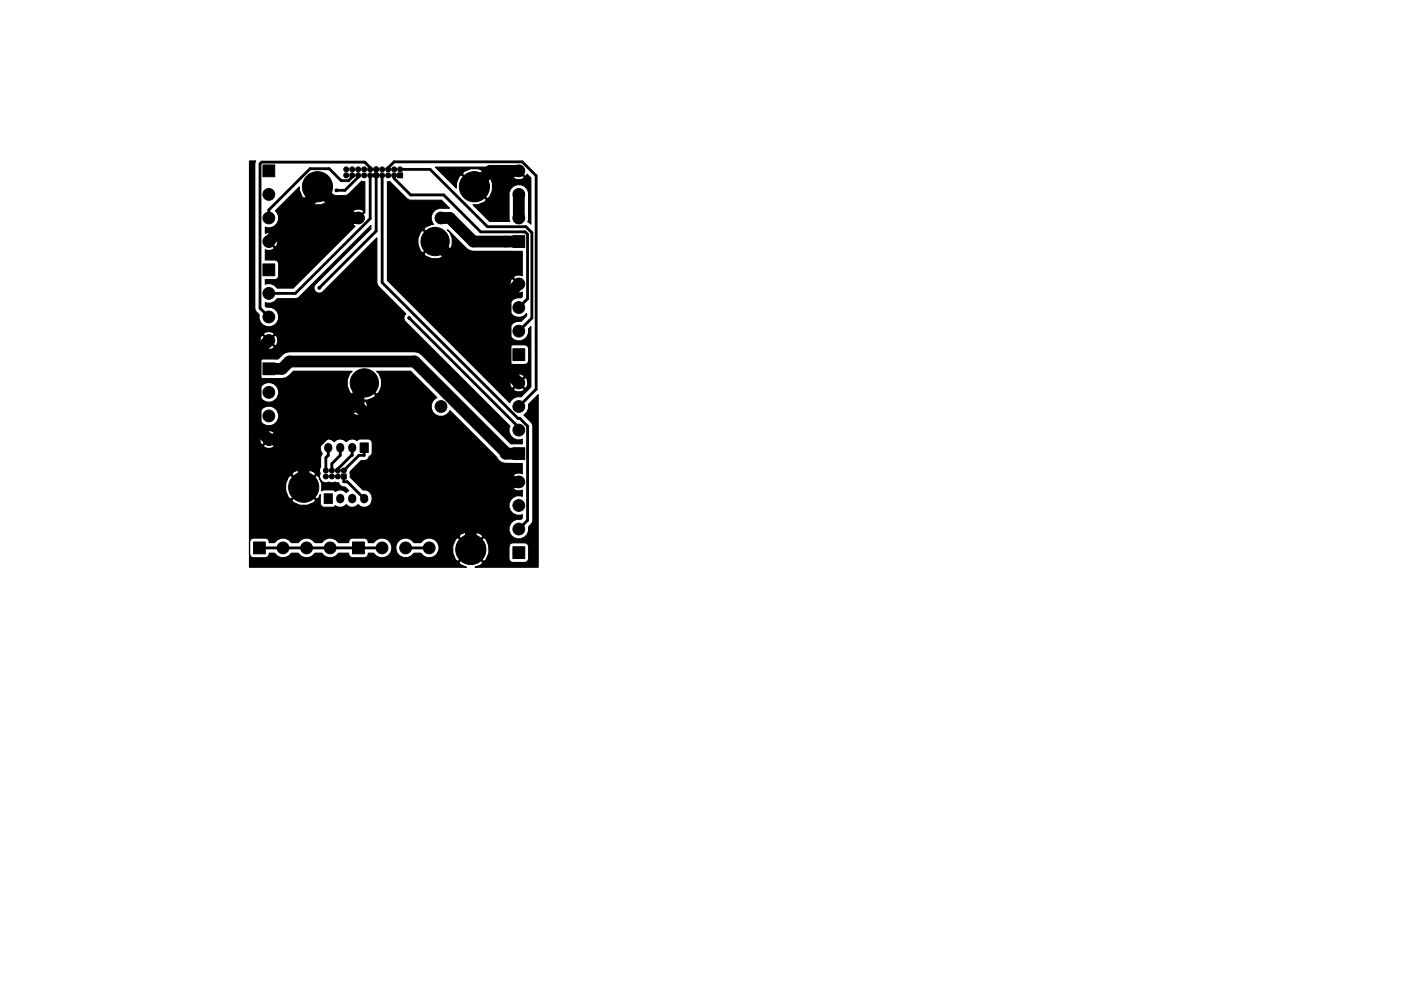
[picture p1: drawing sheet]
<svg xmlns="http://www.w3.org/2000/svg" width="297mm" height="210mm" viewBox="0 0 297 210" stroke-linecap="round" stroke-linejoin="round" font-family="sans-serif">
<g fill="#000" stroke="#000" stroke-width=".21">
<path d="M55.7 35h2.6v2.5h-2.6zM84.3 36.7h1.1v1h-1.1zM55.7 56h2.6v2.5h-2.6zM108.8 50h2.4v2.5h-2.4zM55.7 77h2.6v2.5h-2.6zM108.8 74h2.4v2.5h-2.4zM76.4 94h1.7v2h-1.7zM108.8 95h2.4v2.5h-2.4zM53.7 115h2.6v2.5h-2.6zM68.7 104.8h1.8v2h-1.8zM72.4 100.6h1v1h-1zM74.7 115h2.6v2.5h-2.6z"/>
<path d="M108.8 116h2.4v2.5h-2.4z"/>
<circle cx="67.3" cy="39.6" r="3.2"/>
<circle cx="73.4" cy="37.2" r=".52"/>
<circle cx="73.4" cy="35.9" r=".52"/>
<circle cx="74.7" cy="37.2" r=".52"/>
<circle cx="74.7" cy="35.9" r=".52"/>
<circle cx="75.9" cy="35.9" r=".52"/>
<circle cx="75.9" cy="37.2" r=".52"/>
<circle cx="77.2" cy="35.9" r=".52"/>
<circle cx="77.2" cy="37.2" r=".52"/>
<circle cx="78.5" cy="35.9" r=".52"/>
<circle cx="78.5" cy="37.2" r=".52"/>
<circle cx="79.8" cy="37.2" r=".52"/>
<circle cx="79.8" cy="35.9" r=".52"/>
<circle cx="81" cy="37.2" r=".52"/>
<circle cx="81" cy="35.9" r=".52"/>
<circle cx="82.3" cy="37.2" r=".52"/>
<circle cx="82.3" cy="35.9" r=".52"/>
<circle cx="83.6" cy="37.2" r=".52"/>
<circle cx="83.6" cy="35.9" r=".52"/>
<circle cx="84.8" cy="35.9" r=".52"/>
<circle cx="100.6" cy="39.6" r="3.2"/>
<circle cx="110" cy="36.2" r="1.25"/>
<circle cx="57" cy="41.2" r="1.25"/>
<circle cx="57" cy="46.2" r="1.25"/>
<circle cx="57" cy="51.2" r="1.25"/>
<circle cx="71.3" cy="40.4" r=".3"/>
<circle cx="76" cy="46.2" r="1.25"/>
<circle cx="92.2" cy="51.2" r="3"/>
<circle cx="93.5" cy="46.2" r="1.25"/>
<circle cx="110" cy="41.2" r="1.25"/>
<circle cx="110" cy="46.2" r="1.25"/>
<circle cx="57" cy="62.2" r="1.25"/>
<circle cx="57" cy="72.2" r="1.25"/>
<circle cx="57" cy="67.2" r="1.25"/>
<circle cx="67.7" cy="61.1" r=".3"/>
<circle cx="86.8" cy="67.5" r=".3"/>
<circle cx="110" cy="60.2" r="1.25"/>
<circle cx="110" cy="70.2" r="1.25"/>
<circle cx="110" cy="65.2" r="1.25"/>
<circle cx="57" cy="88.2" r="1.25"/>
<circle cx="57" cy="83.2" r="1.25"/>
<circle cx="57" cy="93.2" r="1.25"/>
<circle cx="69.1" cy="99.8" r=".52"/>
<circle cx="70.4" cy="99.8" r=".52"/>
<circle cx="71.6" cy="99.8" r=".52"/>
<circle cx="72.9" cy="99.8" r=".52"/>
<circle cx="76" cy="86.2" r="1.25"/>
<circle cx="77.2" cy="81.2" r="3"/>
<circle cx="93.5" cy="86.2" r="1.25"/>
<circle cx="110" cy="81.2" r="1.25"/>
<circle cx="110" cy="86.2" r="1.25"/>
<circle cx="110" cy="91.2" r="1.25"/>
<circle cx="60" cy="116.2" r="1.25"/>
<circle cx="64.4" cy="103.4" r="3.2"/>
<circle cx="65" cy="116.2" r="1.25"/>
<circle cx="69.1" cy="101.1" r=".52"/>
<circle cx="70" cy="116.2" r="1.25"/>
<circle cx="70.4" cy="101.1" r=".52"/>
<circle cx="71.6" cy="101.1" r=".52"/>
<circle cx="81" cy="116.2" r="1.25"/>
<circle cx="86" cy="116.2" r="1.25"/>
<circle cx="91" cy="116.2" r="1.25"/>
<circle cx="99.8" cy="116.6" r="3.2"/>
<circle cx="110" cy="107.2" r="1.25"/>
<circle cx="110" cy="112.2" r="1.25"/>
<circle cx="110" cy="102.2" r="1.25"/>
</g>
<path d="M69.6 94.8v.3M72.1 94.8v.3M74.7 94.8v.3M72.1 105.6v.3M74.7 105.6v.3M77.2 105.6v.3" fill="none" stroke="#000" stroke-width="1.7"/>
<g fill="none" stroke="#000" stroke-width="2.5">
<path d="M67.3 39.6l6.6 6.6h2.1M110 36.2h-6l-3.4 3.4M68 40.3l-11 10.9M92.3 51.2l11.8 11.8h3.1M93.5 46.2h1.9l5 5h9.6M110 41.2v5M57 72.2l-2.8 2.8v15.4l2.8 2.8h4l3.4 3.4M57 78.2h2.8l1.6-1.5h26.5l19.3 19.3v.2h2.8M107.2 63v15.4l2.8 2.8M110 60.2l-2.8 2.8M64.4 96.6v6.8M76 86.2h-1.3l-10.3 10.4"/>
<path d="M76 86.2l23.8 23.9M77.3 81.2l-1.3 1.3v3.7M99.8 110.1v6.5M110 102.2h-2.4l-7.8 7.9"/>
</g>
<g fill="none" stroke="#000" stroke-width=".6">
<path d="M74.7 37.2v.3l-.8 .8h-1.6l-2.5-2.5h-4.1l-8.7 8.7v1.7M75.9 37.2v.4l-2.8 2.8h-1.8M78.5 37.2v9.2l-15.9 15.8h-5.6M78.5 35.9v-.3l-1.2-1.2h-21.8l-.4 .4v30.6l1.9 1.8M79.8 37.2v11.8l-12.1 12.1M81 37.2v22.8l28.8 28.7h.4l1.7 1.7v20l-1.9 1.8M82.3 35.9v-.3l1.3-1.3h27.1l3 3v45.3l-3.7 3.6M83.6 37.2v.7l3.5 3.5h7l7.8 7.8h9.4l.6 .5v13.7l-1.9 1.8M84.8 35.9h6.4l12.2 12.2h8.1l1.3 1.3v18.1l-2.8 2.7M86.8 67.5l23.2 23.2v.5M69.6 95v1.6l-.5 .5v2.7M72.1 95v1.6l-1.7 1.8v1.4"/>
<path d="M74.7 95v1.6h-.2l-2.9 2.9v.3M77.2 95v1.6h-1.1l-3.2 3.2M55 116.2h26M72.9 101.1v1.1h.7l3.6 3.6M86 116.2h5"/>
</g>
<path d="M52.9 34.2h1.3l-.2 .6v30.6l.1 .4 .8 1a2.12 2.12 0 0 0 2 2.6 2.12 2.12 0 0 0 2.2-2.3 2.12 2.12 0 0 0-2.6-1.9l-.2-.3v-.7a2 2 0 0 0 2.5-.8h3.8l.8-.4 15.2-15.2v.8l-11.7 11.7a1.14 1.14 0 0 0 .1 1.7 1.14 1.14 0 0 0 1.7-.3l11.2-11.2 .1 9.9 6 6.2-.2 .2a1.15 1.15 0 0 0 .3 1.6l22 22-.2 .4a2.08 2.08 0 0 0 2.8 2.4v1h-2.4l-18.9-19-.7-.4-.8-.2h-26.5l-.8 .2-1.7 1.4h-3.2a.84 .84 0 0 0-.8 .8v2.5l.2 .6 .6 .2h2.6a4 4 0 0 0 3.9-1.5h12.5a3.2 3.2 0 0 0 0 4.9l2.5-2.6 2.6 2.6a3.2 3.2 0 0 0 0-4.9h7.2l5.6 5.6-.3 .1a2.1 2.1 0 0 0-.2 3.3 2.1 2.1 0 0 0 3.3-.7l9.9 9.9 .4 .7 .7 .5 .8 .1h3.5v2.2l-.4-.1h-.7l-.6 .2-.2 .3 1.4 1.3-1.4 1.4 .2 .3 .7 .2 1-.1v1.3a2.09 2.09 0 0 0-2.8 1.9 2.09 2.09 0 0 0 2.8 2v.7l-.2 .3a2.11 2.11 0 0 0-2.6 1.9 2.11 2.11 0 0 0 2.3 2.3 2.11 2.11 0 0 0 1.9-2.6l.8-1 .1-.4v-20l-.3-.8-1.5-1.6a2.08 2.08 0 0 0 .9-2.2l2-2.1v36.6h-13.4l1.3-.5 .4-.5-2.6-2.5-2.5 2.5 .3 .5 1.3 .5h-46v-5.3v2.5a.84 .84 0 0 0 .8 .8h2.9a.87 .87 0 0 0 .5-.9h1.1a2.11 2.11 0 0 0 3.6 0h1.4a2.11 2.11 0 0 0 3.6 0h1.4a2.11 2.11 0 0 0 3.6 0h2.1v.1a.84 .84 0 0 0 .8 .8h2.9a.87 .87 0 0 0 .5-.9h1.1a2.12 2.12 0 0 0 2.2 .9 2.12 2.12 0 0 0 1.7-1.6h.8l.3 .7a2.11 2.11 0 0 0 3.6 0h1.4a2.09 2.09 0 0 0 3.6-.1h3.2l.6 1.4 .5 .4 2.5-2.5h.4l2.6 2.5 .5-.3 .6-1.4v-1.4h4.2v2.5a.84 .84 0 0 0 .9 .8h2.4l.6-.2 .3-.6v-2.5a.84 .84 0 0 0-.9-.8h-2.8l-.4 .5-.1 .3h-4.2l-.6-1.6-.5-.4-2.6 2.6h-.4l-2.5-2.6-.5 .4-.6 1.4v1.5h-3.2l.3-.6a2.11 2.11 0 0 0-1.3-2.4 2.11 2.11 0 0 0-2.6 .8h-1.4a2.12 2.12 0 0 0-2.6-.8 2.12 2.12 0 0 0-1.3 2.4h-.8v-.9a2.11 2.11 0 0 0-1.7-1.6 2.11 2.11 0 0 0-2.2 .9h-1.1v-.1a.84 .84 0 0 0-.8-.8h-2.9a.87 .87 0 0 0-.5 .9h-2.1a2.1 2.1 0 0 0-3.6 0h-1.4a2.1 2.1 0 0 0-3.6 0h-1.4a2.1 2.1 0 0 0-3.6 0h-1.1v-.1a.84 .84 0 0 0-.8-.8h-2.9l-.2 .2-.3 .6v-1.2h44.4l2.5 2.6 2.6-2.6a3.4 3.4 0 0 0-5.1 0h-44.4v-7.7h8.9l.4 .5a3.5 3.5 0 0 0 4.8-.5l-2.6-2.5-2.6 2.5h-8.9v-2h7.6l.6 1.4 .5 .4 2.6-2.5h.4l2.5 2.5 .5-.3 .3-.7v1.9a.84 .84 0 0 0 .8 .8h1.8l.6-.3a1.6 1.6 0 0 0 2.3-.2 1.63 1.63 0 0 0 2.5 0 1.7 1.7 0 0 0 2.1 .4 1.7 1.7 0 0 0 .9-1.9 1.65 1.65 0 0 0-1.9-1.6l-2.1-2.1h33.2v.8l.3 .6 .3 .1 1.1-1.2-1.1-1.1-.3 .1-.3 .7h-33.2l-.6-.6-.1-1.2 2.4-2.4a1.43 1.43 0 0 0 1.8-.9l.3-.2 .2-.6v-2a.84 .84 0 0 0-.8-.9h-1.7l-.7 .4a1.6 1.6 0 0 0-2.3 .2 1.63 1.63 0 0 0-2.5 0 1.7 1.7 0 0 0-2.1-.4 1.7 1.7 0 0 0-.9 1.9l.1 .6 .3 .5-.3 .8v1.9a1.3 1.3 0 0 0-.1 1.5 1.35 1.35 0 0 0 .2 1.6 1.35 1.35 0 0 0 1.6 .2l.9 .1 .4-.1 .8 .1 .1 .2a1.21 1.21 0 0 0 1.3 .7l.7 .8-.5 .4-.1-.1a1.63 1.63 0 0 0-2.2-.1l-.6-.4h-1.8l-.5 .2v-1.5l-.5-1.4-.6-.4-2.5 2.6h-.4l-2.6-2.6-.4 .4-.6 1.4-.1 1.5h-7.6v-3.5h8.9l2.6 2.6 2.6-2.6-.4-.5a3.5 3.5 0 0 0-4.8 .5h-8.9v-6h2.9l.2 .3a1.52 1.52 0 0 0 2.2-.3l-1.2-1.2-1.2 1.2h-2.9v-1.7h2.2v.8l.3 .6 .3 .1 1.1-1.2h.4l1.1 1.2 .3-.1a1.52 1.52 0 0 0-.3-2.2l-1.1 1.1h-.4l-1.1-1.1-.3 .1-.3 .7h-2.2v-1h2.9l1.2 1.2 1.2-1.2a1.41 1.41 0 0 0-2.4 0h-2.9v-3.2h2l.3 .7a2.1 2.1 0 0 0 2.7 .8 2.1 2.1 0 0 0 1.1-2.6h15.8l.2 .3a1.52 1.52 0 0 0 2.2-.3l-1.2-1.2-1.2 1.2h-15.8l-.2-.5a2.12 2.12 0 0 0-2.6-.8 2.12 2.12 0 0 0-1.3 2.4h-2v-2.8h21.2v.8l.3 .6 .3 .1 1.1-1.2h.4l1.1 1.2 .3-.1a1.52 1.52 0 0 0-.3-2.2l-1.1 1.1h-.4l-1.1-1.1-.3 .1-.3 .7h-21.2v-2.2h2a2.1 2.1 0 0 0 2 1.7 2.1 2.1 0 0 0 2.1-1.6h15.8l.6 .6-.4 .2-.2 .3 1.2 1.2 1.1-1.2h.9l1.3-.6 .4-.5-2.4-2.4-2.5 2.4h-15.8l.1-.1a2.12 2.12 0 0 0-2.1-2.6 2.12 2.12 0 0 0-2.1 2.6h-2v-10.1h2.9l.2 .3a1.52 1.52 0 0 0 2.2-.3l-1.2-1.2-1.2 1.2h-2.9v-1.7h2.2v.8l.3 .6 .3 .1 1.1-1.2h.4l1.1 1.2 .3-.1a1.52 1.52 0 0 0-.3-2.2l-1.1 1.1h-.4l-1.1-1.1-.3 .1-.3 .7h-2.2v-1h2.9l1.2 1.2 1.2-1.2a1.41 1.41 0 0 0-2.4 0h-2.9zM63.5 39.7v.7l.5 1.4 .6 .4 2.7-2.8 2.8 2.8 .4-.4 .2-.4 .4 .1 2.5-.1 3.1-3 .7 .2v6.5l-2.6 2.5 .2 .3 .3 .1-13.1 13.1h-3.4a2.02 2.02 0 0 0-2.5-.8v-1h2a.84 .84 0 0 0 .8-.8v-2.5a.84 .84 0 0 0-.8-.8h-2v-2.2a1.41 1.41 0 0 0 1.9-.4l-1.4-1.4h.4l1.1 1.2a1.41 1.41 0 0 0 0-2.3l-1.1 1.1h-.4l1.4-1.3a1.44 1.44 0 0 0-1.9-.4v-1.3a2.06 2.06 0 0 0 2.8-2.3h15v.8l.3 .6 .3 .1 1.1-1.2-1.1-1.1-.3 .1-.3 .7h-15l-.5-1h16.2l1.2 1.2 1.2-1.2a1.41 1.41 0 0 0-2.4 0h-16.2l-.2-.2 2.4-2.3h3.9a3.4 3.4 0 0 0 5.2 0l-2.6-2.6-2.6 2.6h-3.9zM82.2 38.6l.5-.1 3.9 3.9 7 .1 1.7 1.7h-1.8a2.08 2.08 0 0 0-1.9 1.2 2.08 2.08 0 0 0 .3 2.2h-.4l-1.3 .6-.4 .5 5 5a3.2 3.2 0 0 0 0-4.9l.1-.1 4 4 .7 .5 .8 .1h10.3v5.2a1.4 1.4 0 0 0-1.9 .4l1.4 1.3-1.4 1.4a1.44 1.44 0 0 0 1.9 .4v.9l-.2 .3a2.11 2.11 0 0 0-2.5 2.7 2.11 2.11 0 0 0 3.6 .6v.5l-1.1 1.2a2.11 2.11 0 0 0-2.6 1.9 2.11 2.11 0 0 0 2.3 2.3 2.11 2.11 0 0 0 1.9-2.6l.4-.5v12.8l-2 2.1a2.02 2.02 0 0 0-2.4 1.2l-2.9-2.8h3.6a1.41 1.41 0 0 0 2.4 0l-1.2-1.2-1.2 1.2h-3.6l-1.6-1.7h4.5v.8l.3 .6 .3 .1 1.1-1.2h.4l1.1 1.2a1.41 1.41 0 0 0 0-2.3l-1.1 1.1h-.4l-1.1-1.1-.3 .1-.3 .7h-4.5l-1-1h6.2l1.2 1.2 1.2-1.2a1.41 1.41 0 0 0-2.4 0h-6.2l-5.9-5.9h11.2v2.5a.84 .84 0 0 0 .9 .8h2.4a.84 .84 0 0 0 .9-.8v-2.5a.84 .84 0 0 0-.9-.8h-2.4a.84 .84 0 0 0-.9 .8h-11.2l-14.1-14.1h25.5v.8l.3 .6 .3 .1 1.1-1.2-1.1-1.1-.3 .1-.3 .7h-25.5l-.4-.4v-5.7h7.6a3.2 3.2 0 0 0 4.9 0l-2.4-2.4-2.5 2.4h-7.6v-1.8h6.4l.6 1.3 .5 .4 2.4-2.5-2.4-2.4-.5 .4-.6 1.3v1.5h-6.4zM92.3 35.5h16a1.42 1.42 0 0 0 .4 1.9l1.3-1.3 1.3 1.3 .3-.1 .1-.3 .8 .8v9.8l-.6-.5 .2-.4v-5.5a2.1 2.1 0 0 0-2.3-2.1 2.1 2.1 0 0 0-1.9 2.6v5l.2 .3h-4.3l-3.5-3.5h1l1.4-.6 .4-.5-2.7-2.8h.4l2.5 2.6a3.5 3.5 0 0 0 .6-4.6h4.9a1.41 1.41 0 0 0 2.4 0l-1.2-1.2-1.2 1.2h-4.9l-.6-.5-2.5 2.5h-.4l-2.6-2.5-.5 .3-.5 1.4-.1 1.1-3-3h4.3l2.6 2.5 2.5-2.5a3.4 3.4 0 0 0-5.1 0h-4.3z" fill="#000" stroke="#000" stroke-width=".25"/>
</svg>
